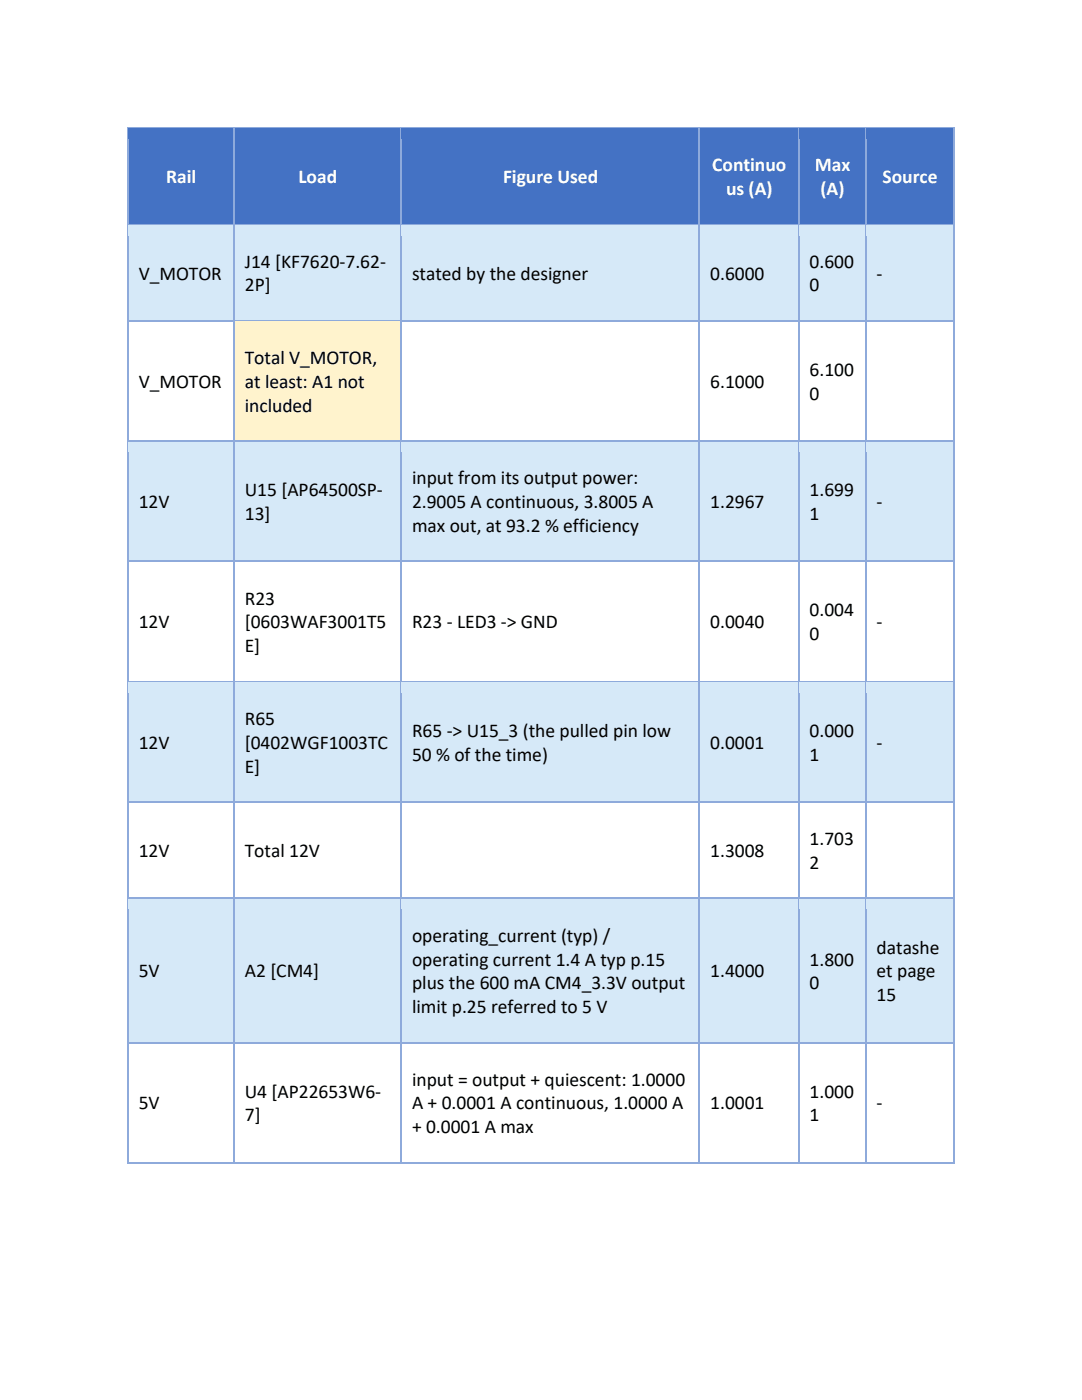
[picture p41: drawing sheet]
<svg xmlns="http://www.w3.org/2000/svg" width="216mm" height="279mm" viewBox="0 0 216 279" stroke-linecap="round" stroke-linejoin="round" font-family="sans-serif">
<defs><g id="words">
<g font-size="3.9" fill="#fff">
<text x="142.1" y="34.1">Continuo</text>
<text x="162.6" y="34.1">Max</text>
<text x="33.2" y="36.5">Rail</text>
<text x="59.5" y="36.5">Load</text>
<text x="100.4" y="36.5">Figure Used</text>
<text x="144.9" y="38.9">us (A)</text>
<text x="163.7" y="38.9">(A)</text>
<text x="176.1" y="36.5">Source</text>
</g>
<g font-size="3.9">
<text x="48.9" y="53.4">J14 [KF7620-7.62-</text>
<text x="161.5" y="53.4">0.600</text>
<text x="27.7" y="55.8">V_MOTOR</text>
<text x="48.9" y="58.2">2P]</text>
<text x="82.2" y="55.8">stated by the designer</text>
<text x="141.7" y="55.8">0.6000</text>
<text x="161.5" y="58.2">0</text>
<text x="174.9" y="55.8">-</text>
<text x="27.7" y="77.4">V_MOTOR</text>
<text x="48.9" y="72.6">Total V_MOTOR,</text>
<text x="48.9" y="77.4">at least: A1 not</text>
<text x="141.7" y="77.4">6.1000</text>
<text x="161.5" y="75">6.100</text>
<text x="48.9" y="82.1">included</text>
<text x="161.5" y="79.8">0</text>
<text x="27.7" y="101.4">12V</text>
<text x="48.9" y="99.1">U15 [AP64500SP-</text>
<text x="82.2" y="96.7">input from its output power:</text>
<text x="82.2" y="101.4">2.9005 A continuous, 3.8005 A</text>
<text x="141.7" y="101.4">1.2967</text>
<text x="161.5" y="99.1">1.699</text>
<text x="174.9" y="101.4">-</text>
<text x="48.9" y="103.8">13]</text>
<text x="82.2" y="106.2">max out, at 93.2 % efficiency</text>
<text x="161.5" y="103.8">1</text>
<text x="27.7" y="125.4">12V</text>
<text x="48.9" y="120.7">R23</text>
<text x="48.9" y="125.4">[0603WAF3001T5</text>
<text x="82.2" y="125.4">R23 - LED3 -&gt; GND</text>
<text x="141.7" y="125.4">0.0040</text>
<text x="161.5" y="123">0.004</text>
<text x="174.9" y="125.4">-</text>
<text x="48.9" y="130.1">E]</text>
<text x="161.5" y="127.8">0</text>
<text x="27.7" y="149.4">12V</text>
<text x="48.9" y="144.7">R65</text>
<text x="48.9" y="149.4">[0402WGF1003TC</text>
<text x="82.2" y="147.1">R65 -&gt; U15_3 (the pulled pin low</text>
<text x="141.7" y="149.4">0.0001</text>
<text x="161.5" y="147.1">0.000</text>
<text x="174.9" y="149.4">-</text>
<text x="48.9" y="154.2">E]</text>
<text x="82.2" y="151.8">50 % of the time)</text>
<text x="161.5" y="151.8">1</text>
<text x="27.7" y="171">12V</text>
<text x="48.9" y="171">Total 12V</text>
<text x="141.7" y="171">1.3008</text>
<text x="161.5" y="168.7">1.703</text>
<text x="161.5" y="173.4">2</text>
<text x="82.2" y="188">operating_current (typ) /</text>
<text x="174.9" y="190.3">datashe</text>
<text x="27.7" y="195.1">5V</text>
<text x="48.9" y="195.1">A2 [CM4]</text>
<text x="82.2" y="192.7">operating current 1.4 A typ p.15</text>
<text x="82.2" y="197.4">plus the 600 mA CM4_3.3V output</text>
<text x="141.7" y="195.1">1.4000</text>
<text x="161.5" y="192.7">1.800</text>
<text x="161.5" y="197.4">0</text>
<text x="174.9" y="195.1">et page</text>
<text x="82.2" y="202.2">limit p.25 referred to 5 V</text>
<text x="174.9" y="199.8">15</text>
<text x="27.7" y="221.4">5V</text>
<text x="48.9" y="219">U4 [AP22653W6-</text>
<text x="82.2" y="216.7">input = output + quiescent: 1.0000</text>
<text x="82.2" y="221.4">A + 0.0001 A continuous, 1.0000 A</text>
<text x="141.7" y="221.4">1.0001</text>
<text x="161.5" y="219">1.000</text>
<text x="174.9" y="221.4">-</text>
<text x="48.9" y="223.8">7]</text>
<text x="82.2" y="226.1">+ 0.0001 A max</text>
<text x="161.5" y="223.8">1</text>
</g>
</g></defs>
<g fill="#4472c4">
<path d="M25.7 25.7h20.9v19h-20.9z"/>
<path d="M27.7 30.1h16.9v10.1h-16.9z"/>
<path d="M46.8 25.7h33.1v19h-33.1z"/>
<path d="M48.9 30.1h29.1v10.1h-29.1z"/>
<path d="M80.2 25.7h59.3v19h-59.3z"/>
<path d="M82.2 30.1h55.3v10.1h-55.3z"/>
<path d="M139.7 25.7h19.6v19h-19.6z"/>
<path d="M141.7 27.8h15.6v7.3h-15.6z"/>
<path d="M141.7 35.1h15.6v7.5h-15.6z"/>
<path d="M159.5 25.7h13.1v19h-13.1z"/>
<path d="M161.5 27.8h9.2v7.3h-9.2z"/>
<path d="M161.5 35.1h9.2v7.5h-9.2z"/>
<path d="M172.9 25.7h17.3v19h-17.3z"/>
<path d="M174.9 30.1h13.3v10.1h-13.3z"/>
</g>
<path d="M25.5 25.4v2.4" fill="none" stroke="#8eaadb" stroke-width=".25"/>
<path d="M25.4 25.4h.3v.3h-.3z" fill="#8eaadb"/>
<path d="M25.7 25.5h20.9" fill="none" stroke="#8eaadb" stroke-width=".25"/>
<path d="M25.7 25.7h20.9v2.1h-20.9z" fill="#4472c4"/>
<path d="M46.7 25.7v2.1" fill="none" stroke="#8eaadb" stroke-width=".25"/>
<path d="M46.6 25.4h.2v.3h-.2z" fill="#8eaadb"/>
<path d="M46.8 25.5h33.1" fill="none" stroke="#8eaadb" stroke-width=".25"/>
<path d="M46.8 25.7h33.1v2.1h-33.1z" fill="#4472c4"/>
<path d="M80.1 25.7v2.1" fill="none" stroke="#8eaadb" stroke-width=".25"/>
<path d="M79.9 25.4h.3v.3h-.3z" fill="#8eaadb"/>
<path d="M80.2 25.5h59.2" fill="none" stroke="#8eaadb" stroke-width=".25"/>
<path d="M80.2 25.7h59.2v2.1h-59.2z" fill="#4472c4"/>
<path d="M139.6 25.7v2.1" fill="none" stroke="#8eaadb" stroke-width=".25"/>
<path d="M139.4 25.4h.3v.3h-.3z" fill="#8eaadb"/>
<path d="M139.7 25.5h19.6" fill="none" stroke="#8eaadb" stroke-width=".25"/>
<path d="M139.7 25.7h19.6v2.1h-19.6z" fill="#4472c4"/>
<path d="M159.4 25.7v2.1" fill="none" stroke="#8eaadb" stroke-width=".25"/>
<path d="M159.3 25.4h.2v.3h-.2z" fill="#8eaadb"/>
<path d="M159.5 25.5h13.1" fill="none" stroke="#8eaadb" stroke-width=".25"/>
<path d="M159.5 25.7h13.1v2.1h-13.1z" fill="#4472c4"/>
<path d="M172.8 25.7v2.1" fill="none" stroke="#8eaadb" stroke-width=".25"/>
<path d="M172.6 25.4h.3v.3h-.3z" fill="#8eaadb"/>
<path d="M172.9 25.5h17.3" fill="none" stroke="#8eaadb" stroke-width=".25"/>
<path d="M172.9 25.7h17.3v2.1h-17.3z" fill="#4472c4"/>
<path d="M190.3 25.4v2.4" fill="none" stroke="#8eaadb" stroke-width=".25"/>
<path d="M190.2 25.4h.2v.3h-.2z" fill="#8eaadb"/>
<path d="M25.6 42.6h21.1v2.1h-21.1z" fill="#4472c4"/>
<path d="M25.5 27.8v16.9" fill="none" stroke="#8eaadb" stroke-width=".25"/>
<path d="M46.7 42.6h33.4v2.1h-33.4z" fill="#4472c4"/>
<path d="M46.7 27.8v16.9" fill="none" stroke="#8eaadb" stroke-width=".25"/>
<path d="M80.1 42.6h59.5v2.1h-59.5z" fill="#4472c4"/>
<path d="M80.1 27.8v16.9" fill="none" stroke="#8eaadb" stroke-width=".25"/>
<path d="M139.6 42.6h19.8v2.1h-19.8z" fill="#4472c4"/>
<path d="M139.6 27.8v16.9" fill="none" stroke="#8eaadb" stroke-width=".25"/>
<path d="M159.4 42.6h13.4v2.1h-13.4z" fill="#4472c4"/>
<path d="M159.4 27.8v16.9" fill="none" stroke="#8eaadb" stroke-width=".25"/>
<path d="M172.8 42.6h17.5v2.1h-17.5z" fill="#4472c4"/>
<path d="M172.8 27.8v16.9M190.3 27.8v16.9" fill="none" stroke="#8eaadb" stroke-width=".25"/>
<g fill="#d6e9f8">
<path d="M25.7 45h20.9v18.9h-20.9z"/>
<path d="M27.7 49.4h16.9v10h-16.9z"/>
<path d="M46.8 45h33.1v18.9h-33.1z"/>
<path d="M48.9 47.1h29.1v7.3h-29.1z"/>
<path d="M48.9 54.4h29.1v7.4h-29.1z"/>
<path d="M80.2 45h59.3v18.9h-59.3z"/>
<path d="M82.2 49.4h55.3v10h-55.3z"/>
<path d="M139.7 45h19.6v18.9h-19.6z"/>
<path d="M141.7 49.4h15.6v10h-15.6z"/>
<path d="M159.5 45h13.1v18.9h-13.1z"/>
<path d="M161.5 47.1h9.2v7.3h-9.2z"/>
<path d="M161.5 54.4h9.2v7.4h-9.2z"/>
<path d="M172.9 45h17.3v18.9h-17.3z"/>
<path d="M174.9 49.4h13.3v10h-13.3z"/>
</g>
<path d="M25.5 44.7v2.4M25.7 44.8h20.9" fill="none" stroke="#8eaadb" stroke-width=".25"/>
<path d="M25.7 45h20.9v2.1h-20.9z" fill="#d6e9f8"/>
<path d="M46.7 44.7v2.4M46.8 44.8h33.1" fill="none" stroke="#8eaadb" stroke-width=".25"/>
<path d="M46.8 45h33.1v2.1h-33.1z" fill="#d6e9f8"/>
<path d="M80.1 44.7v2.4M80.2 44.8h59.2" fill="none" stroke="#8eaadb" stroke-width=".25"/>
<path d="M80.2 45h59.2v2.1h-59.2z" fill="#d6e9f8"/>
<path d="M139.6 44.7v2.4M139.7 44.8h19.6" fill="none" stroke="#8eaadb" stroke-width=".25"/>
<path d="M139.7 45h19.6v2.1h-19.6z" fill="#d6e9f8"/>
<path d="M159.4 44.7v2.4M159.5 44.8h13.1" fill="none" stroke="#8eaadb" stroke-width=".25"/>
<path d="M159.5 45h13.1v2.1h-13.1z" fill="#d6e9f8"/>
<path d="M172.8 44.7v2.4M172.9 44.8h17.3" fill="none" stroke="#8eaadb" stroke-width=".25"/>
<path d="M172.9 45h17.3v2.1h-17.3z" fill="#d6e9f8"/>
<path d="M190.3 44.7v2.4" fill="none" stroke="#8eaadb" stroke-width=".25"/>
<path d="M25.6 61.8h21.1v2.1h-21.1z" fill="#d6e9f8"/>
<path d="M25.5 47.1v16.8" fill="none" stroke="#8eaadb" stroke-width=".25"/>
<path d="M46.7 61.8h33.4v2.1h-33.4z" fill="#d6e9f8"/>
<path d="M46.7 47.1v16.8" fill="none" stroke="#8eaadb" stroke-width=".25"/>
<path d="M80.1 61.8h59.5v2.1h-59.5z" fill="#d6e9f8"/>
<path d="M80.1 47.1v16.8" fill="none" stroke="#8eaadb" stroke-width=".25"/>
<path d="M139.6 61.8h19.8v2.1h-19.8z" fill="#d6e9f8"/>
<path d="M139.6 47.1v16.8" fill="none" stroke="#8eaadb" stroke-width=".25"/>
<path d="M159.4 61.8h13.4v2.1h-13.4z" fill="#d6e9f8"/>
<path d="M159.4 47.1v16.8" fill="none" stroke="#8eaadb" stroke-width=".25"/>
<path d="M172.8 61.8h17.5v2.1h-17.5z" fill="#d6e9f8"/>
<path d="M172.8 47.1v16.8M190.3 47.1v16.8" fill="none" stroke="#8eaadb" stroke-width=".25"/>
<g fill="#fff3cd">
<path d="M46.8 64.2h33.1v23.8h-33.1z"/>
<path d="M48.9 66.3h29.1v7.4h-29.1z"/>
<path d="M48.9 73.7h29.1v4.7h-29.1z"/>
<path d="M48.9 78.4h29.1v7.5h-29.1z"/>
</g>
<path d="M25.5 63.9v2.4M25.7 64.1h20.9M46.7 63.9v2.4M46.8 64.1h33.1" fill="none" stroke="#8eaadb" stroke-width=".25"/>
<path d="M46.8 64.2h33.1v2.1h-33.1z" fill="#fff3cd"/>
<path d="M25.5 66.3v21.7M80.1 63.9v2.4M80.2 64.1h59.2M139.6 63.9v2.4M139.7 64.1h19.6M159.4 63.9v2.4M159.5 64.1h13.1M172.8 63.9v2.4M172.9 64.1h17.3M190.3 63.9v2.4" fill="none" stroke="#8eaadb" stroke-width=".25"/>
<path d="M46.7 85.9h33.4v2.1h-33.4z" fill="#fff3cd"/>
<path d="M46.7 66.3v21.7M80.1 66.3v21.7M139.6 66.3v21.7M159.4 66.3v21.7M172.8 66.3v21.7M190.3 66.3v21.7" fill="none" stroke="#8eaadb" stroke-width=".25"/>
<g fill="#d6e9f8">
<path d="M25.7 88.2h20.9v23.7h-20.9z"/>
<path d="M27.7 95.1h16.9v10h-16.9z"/>
<path d="M46.8 88.2h33.1v23.7h-33.1z"/>
<path d="M48.9 92.7h29.1v7.4h-29.1z"/>
<path d="M48.9 100.1h29.1v7.3h-29.1z"/>
<path d="M80.2 88.2h59.3v23.7h-59.3z"/>
<path d="M82.2 90.3h55.3v7.4h-55.3z"/>
<path d="M82.2 97.7h55.3v4.7h-55.3z"/>
<path d="M82.2 102.4h55.3v7.4h-55.3z"/>
<path d="M139.7 88.2h19.6v23.7h-19.6z"/>
<path d="M141.7 95.1h15.6v10h-15.6z"/>
<path d="M159.5 88.2h13.1v23.7h-13.1z"/>
<path d="M161.5 92.7h9.2v7.4h-9.2z"/>
<path d="M161.5 100.1h9.2v7.3h-9.2z"/>
<path d="M172.9 88.2h17.3v23.7h-17.3z"/>
<path d="M174.9 95.1h13.3v10h-13.3z"/>
</g>
<path d="M25.5 88v2.3M25.7 88.1h20.9" fill="none" stroke="#8eaadb" stroke-width=".25"/>
<path d="M25.7 88.2h20.9v2.1h-20.9z" fill="#d6e9f8"/>
<path d="M46.7 88v2.3M46.8 88.1h33.1" fill="none" stroke="#8eaadb" stroke-width=".25"/>
<path d="M46.8 88.2h33.1v2.1h-33.1z" fill="#d6e9f8"/>
<path d="M80.1 88v2.3M80.2 88.1h59.2" fill="none" stroke="#8eaadb" stroke-width=".25"/>
<path d="M80.2 88.2h59.2v2.1h-59.2z" fill="#d6e9f8"/>
<path d="M139.6 88v2.3M139.7 88.1h19.6" fill="none" stroke="#8eaadb" stroke-width=".25"/>
<path d="M139.7 88.2h19.6v2.1h-19.6z" fill="#d6e9f8"/>
<path d="M159.4 88v2.3M159.5 88.1h13.1" fill="none" stroke="#8eaadb" stroke-width=".25"/>
<path d="M159.5 88.2h13.1v2.1h-13.1z" fill="#d6e9f8"/>
<path d="M172.8 88v2.3M172.9 88.1h17.3" fill="none" stroke="#8eaadb" stroke-width=".25"/>
<path d="M172.9 88.2h17.3v2.1h-17.3z" fill="#d6e9f8"/>
<path d="M190.3 88v2.3" fill="none" stroke="#8eaadb" stroke-width=".25"/>
<path d="M25.6 109.8h21.1v2.1h-21.1z" fill="#d6e9f8"/>
<path d="M25.5 90.3v21.6" fill="none" stroke="#8eaadb" stroke-width=".25"/>
<path d="M46.7 109.8h33.4v2.1h-33.4z" fill="#d6e9f8"/>
<path d="M46.7 90.3v21.6" fill="none" stroke="#8eaadb" stroke-width=".25"/>
<path d="M80.1 109.8h59.5v2.1h-59.5z" fill="#d6e9f8"/>
<path d="M80.1 90.3v21.6" fill="none" stroke="#8eaadb" stroke-width=".25"/>
<path d="M139.6 109.8h19.8v2.1h-19.8z" fill="#d6e9f8"/>
<path d="M139.6 90.3v21.6" fill="none" stroke="#8eaadb" stroke-width=".25"/>
<path d="M159.4 109.8h13.4v2.1h-13.4z" fill="#d6e9f8"/>
<path d="M159.4 90.3v21.6" fill="none" stroke="#8eaadb" stroke-width=".25"/>
<path d="M172.8 109.8h17.5v2.1h-17.5z" fill="#d6e9f8"/>
<g fill="none" stroke="#8eaadb" stroke-width=".25">
<path d="M172.8 90.3v45.6M190.3 90.3v45.6M25.5 111.9v24M25.7 112.1h20.9M46.7 111.9v24M46.8 112.1h33.1M80.1 111.9v24M80.2 112.1h59.2M139.6 111.9v24M139.7 112.1h19.6M159.4 111.9v24M159.5 112.1h13.1"/>
<path d="M172.9 112.1h17.3"/>
</g>
<g fill="#d6e9f8">
<path d="M25.7 136.2h20.9v23.7h-20.9z"/>
<path d="M27.7 143.1h16.9v10h-16.9z"/>
<path d="M46.8 136.2h33.1v23.7h-33.1z"/>
<path d="M48.9 138.3h29.1v7.4h-29.1z"/>
<path d="M48.9 145.7h29.1v4.8h-29.1z"/>
<path d="M48.9 150.5h29.1v7.3h-29.1z"/>
<path d="M80.2 136.2h59.3v23.7h-59.3z"/>
<path d="M82.2 140.7h55.3v7.4h-55.3z"/>
<path d="M82.2 148.1h55.3v7.3h-55.3z"/>
<path d="M139.7 136.2h19.6v23.7h-19.6z"/>
<path d="M141.7 143.1h15.6v10h-15.6z"/>
<path d="M159.5 136.2h13.1v23.7h-13.1z"/>
<path d="M161.5 140.7h9.2v7.4h-9.2z"/>
<path d="M161.5 148.1h9.2v7.3h-9.2z"/>
<path d="M172.9 136.2h17.3v23.7h-17.3z"/>
<path d="M174.9 143.1h13.3v10h-13.3z"/>
</g>
<path d="M25.5 135.9v2.4M25.7 136h20.9" fill="none" stroke="#8eaadb" stroke-width=".25"/>
<path d="M25.7 136.1h20.9v2.2h-20.9z" fill="#d6e9f8"/>
<path d="M46.7 135.9v2.4M46.8 136h33.1" fill="none" stroke="#8eaadb" stroke-width=".25"/>
<path d="M46.8 136.1h33.1v2.2h-33.1z" fill="#d6e9f8"/>
<path d="M80.1 135.9v2.4M80.2 136h59.2" fill="none" stroke="#8eaadb" stroke-width=".25"/>
<path d="M80.2 136.1h59.2v2.2h-59.2z" fill="#d6e9f8"/>
<path d="M139.6 135.9v2.4M139.7 136h19.6" fill="none" stroke="#8eaadb" stroke-width=".25"/>
<path d="M139.7 136.1h19.6v2.2h-19.6z" fill="#d6e9f8"/>
<path d="M159.4 135.9v2.4M159.5 136h13.1" fill="none" stroke="#8eaadb" stroke-width=".25"/>
<path d="M159.5 136.1h13.1v2.2h-13.1z" fill="#d6e9f8"/>
<path d="M172.8 135.9v2.4M172.9 136h17.3" fill="none" stroke="#8eaadb" stroke-width=".25"/>
<path d="M172.9 136.1h17.3v2.2h-17.3z" fill="#d6e9f8"/>
<path d="M190.3 135.9v2.4" fill="none" stroke="#8eaadb" stroke-width=".25"/>
<path d="M25.6 157.8h21.1v2.1h-21.1z" fill="#d6e9f8"/>
<path d="M25.5 138.3v21.6" fill="none" stroke="#8eaadb" stroke-width=".25"/>
<path d="M46.7 157.8h33.4v2.1h-33.4z" fill="#d6e9f8"/>
<path d="M46.7 138.3v21.6" fill="none" stroke="#8eaadb" stroke-width=".25"/>
<path d="M80.1 157.8h59.5v2.1h-59.5z" fill="#d6e9f8"/>
<path d="M80.1 138.3v21.6" fill="none" stroke="#8eaadb" stroke-width=".25"/>
<path d="M139.6 157.8h19.8v2.1h-19.8z" fill="#d6e9f8"/>
<path d="M139.6 138.3v21.6" fill="none" stroke="#8eaadb" stroke-width=".25"/>
<path d="M159.4 157.8h13.4v2.1h-13.4z" fill="#d6e9f8"/>
<path d="M159.4 138.3v21.6" fill="none" stroke="#8eaadb" stroke-width=".25"/>
<path d="M172.8 157.8h17.5v2.1h-17.5z" fill="#d6e9f8"/>
<g fill="none" stroke="#8eaadb" stroke-width=".25">
<path d="M172.8 138.3v40.9M190.3 138.3v40.9M25.5 159.9v19.3M46.7 159.9v19.3M80.1 159.9v19.3M139.6 159.9v19.3M159.4 159.9v19.3M25.7 160.1h20.9M46.8 160.1h33.1M80.2 160.1h59.2M139.7 160.1h19.6M159.5 160.1h13.1"/>
<path d="M172.9 160.1h17.3"/>
</g>
<g fill="#d6e9f8">
<path d="M25.7 179.5h20.9v28.4h-20.9z"/>
<path d="M27.7 188.7h16.9v10h-16.9z"/>
<path d="M46.8 179.5h33.1v28.4h-33.1z"/>
<path d="M48.9 188.7h29.1v10h-29.1z"/>
<path d="M80.2 179.5h59.3v28.4h-59.3z"/>
<path d="M82.2 181.6h55.3v7.4h-55.3z"/>
<path d="M82.2 189h55.3v4.7h-55.3z"/>
<path d="M82.2 193.7h55.3v4.8h-55.3z"/>
<path d="M82.2 198.5h55.3v7.3h-55.3z"/>
<path d="M139.7 179.5h19.6v28.4h-19.6z"/>
<path d="M141.7 188.7h15.6v10h-15.6z"/>
<path d="M159.5 179.5h13.1v28.4h-13.1z"/>
<path d="M161.5 186.4h9.2v7.3h-9.2z"/>
<path d="M161.5 193.7h9.2v7.4h-9.2z"/>
<path d="M172.9 179.5h17.3v28.4h-17.3z"/>
<path d="M174.9 184h13.3v7.3h-13.3z"/>
<path d="M174.9 191.3h13.3v4.8h-13.3z"/>
<path d="M174.9 196.1h13.3v7.4h-13.3z"/>
</g>
<path d="M25.5 179.2v2.3M25.7 179.3h20.9" fill="none" stroke="#8eaadb" stroke-width=".25"/>
<path d="M25.7 179.4h20.9v2.1h-20.9z" fill="#d6e9f8"/>
<path d="M46.7 179.2v2.3M46.8 179.3h33.1" fill="none" stroke="#8eaadb" stroke-width=".25"/>
<path d="M46.8 179.4h33.1v2.1h-33.1z" fill="#d6e9f8"/>
<path d="M80.1 179.2v2.3M80.2 179.3h59.2" fill="none" stroke="#8eaadb" stroke-width=".25"/>
<path d="M80.2 179.4h59.2v2.1h-59.2z" fill="#d6e9f8"/>
<path d="M139.6 179.2v2.3M139.7 179.3h19.6" fill="none" stroke="#8eaadb" stroke-width=".25"/>
<path d="M139.7 179.4h19.6v2.1h-19.6z" fill="#d6e9f8"/>
<path d="M159.4 179.2v2.3M159.5 179.3h13.1" fill="none" stroke="#8eaadb" stroke-width=".25"/>
<path d="M159.5 179.4h13.1v2.1h-13.1z" fill="#d6e9f8"/>
<path d="M172.8 179.2v2.3M172.9 179.3h17.3" fill="none" stroke="#8eaadb" stroke-width=".25"/>
<path d="M172.9 179.4h17.3v2.1h-17.3z" fill="#d6e9f8"/>
<path d="M190.3 179.2v2.3" fill="none" stroke="#8eaadb" stroke-width=".25"/>
<path d="M25.6 205.8h21.1v2.1h-21.1z" fill="#d6e9f8"/>
<path d="M25.5 181.5v26.4" fill="none" stroke="#8eaadb" stroke-width=".25"/>
<path d="M46.7 205.8h33.4v2.1h-33.4z" fill="#d6e9f8"/>
<path d="M46.7 181.5v26.4" fill="none" stroke="#8eaadb" stroke-width=".25"/>
<path d="M80.1 205.8h59.5v2.1h-59.5z" fill="#d6e9f8"/>
<path d="M80.1 181.5v26.4" fill="none" stroke="#8eaadb" stroke-width=".25"/>
<path d="M139.6 205.8h19.8v2.1h-19.8z" fill="#d6e9f8"/>
<path d="M139.6 181.5v26.4" fill="none" stroke="#8eaadb" stroke-width=".25"/>
<path d="M159.4 205.8h13.4v2.1h-13.4z" fill="#d6e9f8"/>
<path d="M159.4 181.5v26.4" fill="none" stroke="#8eaadb" stroke-width=".25"/>
<path d="M172.8 205.8h17.5v2.1h-17.5z" fill="#d6e9f8"/>
<g fill="none" stroke="#8eaadb" stroke-width=".25">
<path d="M172.8 181.5v28.8M190.3 181.5v28.8M25.5 207.9v24M25.7 208.1h20.9M46.7 207.9v2.4M46.8 208.1h33.1M80.1 207.9v2.4M80.2 208.1h59.2M139.6 207.9v2.4M139.7 208.1h19.6M159.4 207.9v2.4M159.5 208.1h13.1"/>
<path d="M172.9 208.1h17.3"/>
</g>
<path d="M25.4 231.9h.3v.3h-.3z" fill="#8eaadb"/>
<path d="M46.7 210.3v21.6M25.7 232h20.9" fill="none" stroke="#8eaadb" stroke-width=".25"/>
<path d="M46.6 231.9h.2v.3h-.2z" fill="#8eaadb"/>
<path d="M80.1 210.3v21.6M46.8 232h33.1" fill="none" stroke="#8eaadb" stroke-width=".25"/>
<path d="M79.9 231.9h.3v.3h-.3z" fill="#8eaadb"/>
<path d="M139.6 210.3v21.6M80.2 232h59.2" fill="none" stroke="#8eaadb" stroke-width=".25"/>
<path d="M139.4 231.9h.3v.3h-.3z" fill="#8eaadb"/>
<path d="M159.4 210.3v21.6M139.7 232h19.6" fill="none" stroke="#8eaadb" stroke-width=".25"/>
<path d="M159.3 231.9h.2v.3h-.2z" fill="#8eaadb"/>
<path d="M172.8 210.3v21.6M159.5 232h13.1" fill="none" stroke="#8eaadb" stroke-width=".25"/>
<path d="M172.6 231.9h.3v.3h-.3z" fill="#8eaadb"/>
<path d="M190.3 210.3v21.6M172.9 232h17.3" fill="none" stroke="#8eaadb" stroke-width=".25"/>
<path d="M190.2 231.9h.2v.3h-.2z" fill="#8eaadb"/>
<use href="#words"/>
</svg>
